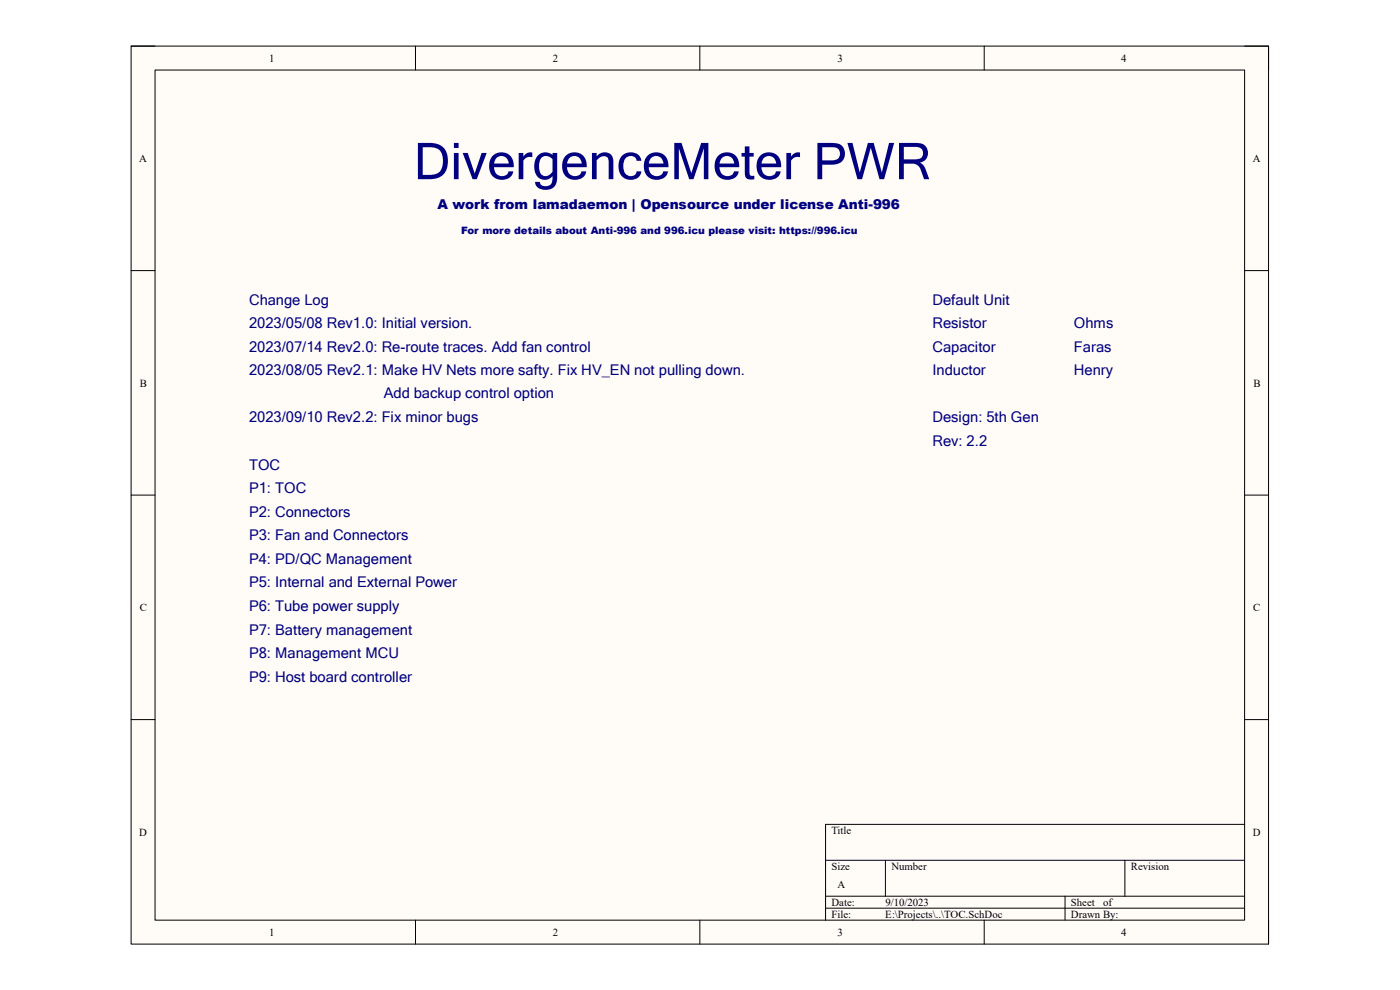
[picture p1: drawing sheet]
<svg xmlns="http://www.w3.org/2000/svg" width="297mm" height="210mm" viewBox="0 0 297 210" stroke-linecap="round" stroke-linejoin="round" font-family="sans-serif">
<defs><g id="words">
<text font-size="10.8" fill="#000080" x="87.8" y="38">DivergenceMeter PWR</text>
<g font-size="3.1" fill="#000080">
<text x="52.8" y="64.6">Change Log</text>
<text x="197.8" y="64.6">Default Unit</text>
<text x="52.8" y="69.6">2023/05/08 Rev1.0: Initial version.</text>
<text x="197.8" y="69.6">Resistor</text>
<text x="227.8" y="69.6">Ohms</text>
<text x="52.8" y="74.6">2023/07/14 Rev2.0: Re-route traces. Add fan control</text>
<text x="197.8" y="74.6">Capacitor</text>
<text x="227.8" y="74.6">Faras</text>
<text x="52.8" y="79.6">2023/08/05 Rev2.1: Make HV Nets more safty. Fix HV_EN not pulling down.</text>
<text x="197.8" y="79.6">Inductor</text>
<text x="227.8" y="79.6">Henry</text>
<text x="52.8" y="89.6">2023/09/10 Rev2.2: Fix minor bugs</text>
<text x="81.4" y="84.3">Add backup control option</text>
<text x="197.8" y="89.6">Design: 5th Gen</text>
<text x="197.8" y="94.6">Rev: 2.2</text>
<text x="52.8" y="99.6">TOC</text>
<text x="52.8" y="104.6">P1: TOC</text>
<text x="52.8" y="109.6">P2: Connectors</text>
<text x="52.8" y="114.6">P3: Fan and Connectors</text>
<text x="52.8" y="119.6">P4: PD/QC Management</text>
<text x="52.8" y="124.6">P5: Internal and External Power</text>
<text x="52.8" y="129.6">P6: Tube power supply</text>
<text x="52.8" y="134.6">P7: Battery management</text>
<text x="52.8" y="139.6">P8: Management MCU</text>
<text x="52.8" y="144.6">P9: Host board controller</text>
</g>
<text font-size="2.9" fill="#000080" x="92.8" y="44.4">A work from lamadaemon | Opensource under license Anti-996</text>
<g font-size="2.3">
<text x="57.1" y="13.1">1</text>
<text x="117.3" y="13.1">2</text>
<text x="177.7" y="13.1">3</text>
<text x="237.9" y="13.1">4</text>
<text x="29.5" y="34.4">A</text>
<text x="265.8" y="34.4">A</text>
<text x="29.6" y="82">B</text>
<text x="265.9" y="82">B</text>
<text x="29.6" y="129.6">C</text>
<text x="265.9" y="129.6">C</text>
<text x="29.5" y="177.2">D</text>
<text x="176.4" y="176.9">Title</text>
<text x="265.8" y="177.2">D</text>
<text x="176.4" y="184.5">Size</text>
<text x="189.1" y="184.5">Number</text>
<text x="239.9" y="184.5">Revision</text>
<text x="177.7" y="188.3">A</text>
<text x="176.4" y="192.2">Date:</text>
<text x="176.4" y="194.7">File:</text>
<text x="187.8" y="194.7">E:\Projects\..\TOC.SchDoc</text>
<text x="187.8" y="192.2">9/10/2023</text>
<text x="227.2" y="194.7">Drawn By:</text>
<text x="227.2" y="192.2">Sheet</text>
<text x="234.1" y="192.2">of</text>
<text x="57.1" y="198.5">1</text>
<text x="117.3" y="198.5">2</text>
<text x="177.7" y="198.5">3</text>
<text x="237.9" y="198.5">4</text>
</g>
<text font-size="2.2" fill="#000080" x="97.8" y="49.6">For more details about Anti-996 and 996.icu please visit: https://996.icu</text>
</g></defs>
<path d="M27.8 9.8h241.3v190.5h-241.3z" fill-rule="evenodd" fill="#fffcf8"/>
<path d="M27.8 9.8h241.3v190.5h-241.3z" fill="none" stroke="#000" stroke-width=".21"/>
<path d="M32.9 14.9h231.1v180.3h-231.1z" fill-rule="evenodd" fill="#fffcf8"/>
<g fill="none" stroke="#000" stroke-width=".21">
<path d="M27.8 9.8h5.1M32.9 14.9h231.1v180.3h-231.1zM88.1 9.8v5.1M148.5 9.8v5.1M208.8 9.8v5.1M264 9.8h5.1v5.1M27.8 57.4h5.1M264 57.4h5.1M27.8 105h5.1M264 105h5.1M27.8 152.7h5.1M264 152.7h5.1"/>
<path d="M264 174.9h-88.9v20.3M88.1 195.2v5.1M148.5 195.2v5.1M175.1 182.5h88.9M175.1 190.1h88.9M175.1 192.7h88.9M187.8 182.5v7.6M208.8 195.2v5.1M225.9 190.1v5.1M238.6 182.5v7.6M269.1 195.2v5.1"/>
</g>
<use href="#words"/>
</svg>
